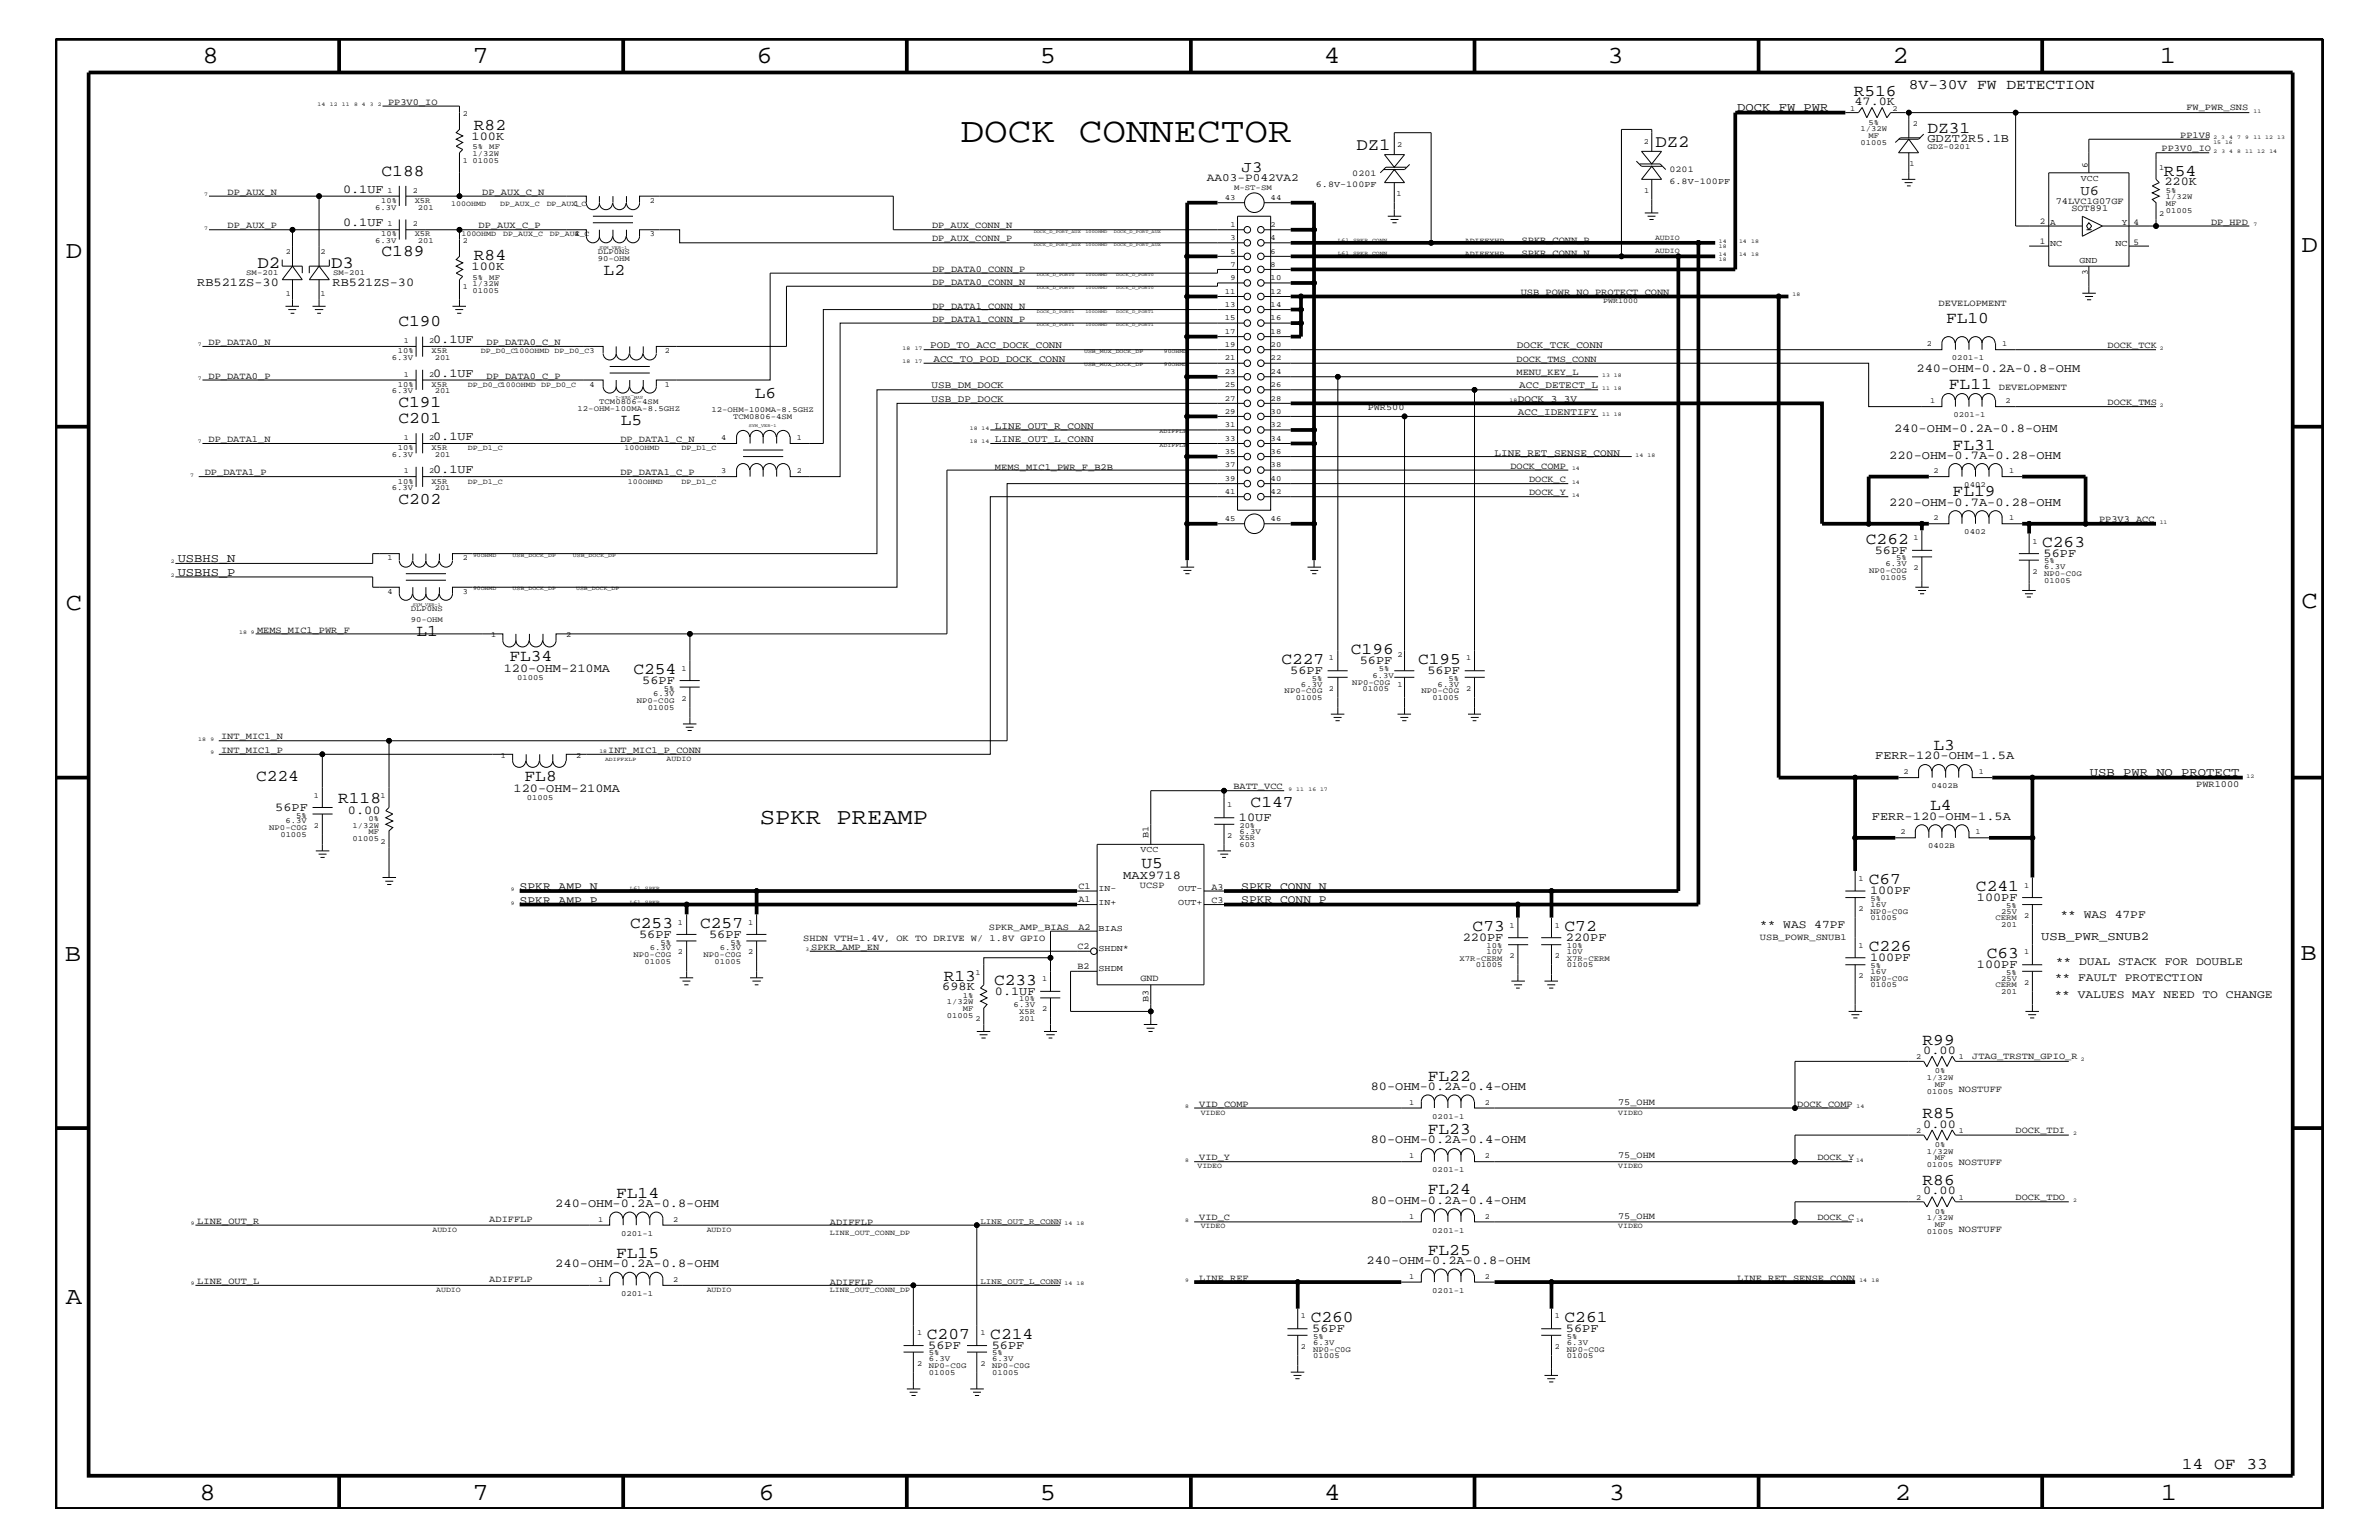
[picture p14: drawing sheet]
<svg xmlns="http://www.w3.org/2000/svg" width="432mm" height="279mm" viewBox="0 0 432 279" stroke-linecap="round" stroke-linejoin="round" font-family="sans-serif">
<defs><g id="words">
<text font-size="6.4" x="174.3" y="25.9">DOCK CONNECTOR</text>
<g font-size="4.5">
<text x="36.7" y="11.5">8</text>
<text x="85.8" y="11.5">7</text>
<text x="137.3" y="11.5">6</text>
<text x="188.7" y="11.5">5</text>
<text x="240.3" y="11.5">4</text>
<text x="291.8" y="11.5">3</text>
<text x="343.5" y="11.5">2</text>
<text x="392" y="11.5">1</text>
<text x="11.9" y="46.8">D</text>
<text x="417.7" y="45.7">D</text>
<text x="11.9" y="110.6">C</text>
<text x="417.7" y="110.3">C</text>
<text x="11.8" y="174.3">B</text>
<text x="417.6" y="174.2">B</text>
<text x="11.9" y="236.7">A</text>
<text x="36.2" y="272.1">8</text>
<text x="85.8" y="272.1">7</text>
<text x="137.7" y="272.1">6</text>
<text x="188.7" y="272.1">5</text>
<text x="240.4" y="272.1">4</text>
<text x="292" y="272.1">3</text>
<text x="343.9" y="272.1">2</text>
<text x="392.2" y="272.1">1</text>
</g>
<text font-size="4.1" x="137.9" y="149.5">SPKR PREAMP</text>
<g font-size="3.1">
<text x="246.2" y="27.2">DZ1</text>
<text x="300.5" y="26.6">DZ2</text>
<text x="46.7" y="48.7">D2</text>
<text x="60.1" y="48.7">D3</text>
</g>
<g font-size="3">
<text x="336.5" y="17.4">R516</text>
<text x="86" y="23.6">R82</text>
<text x="349.8" y="24.1">DZ31</text>
<text x="69.3" y="31.9">C188</text>
<text x="392.8" y="31.9">R54</text>
<text x="69.3" y="46.5">C189</text>
<text x="86" y="47.2">R84</text>
<text x="109.6" y="49.9">L2</text>
<text x="72.3" y="59.2">C190</text>
<text x="353.2" y="58.5">FL10</text>
<text x="353.7" y="70.6">FL11</text>
<text x="72.3" y="73.8">C191</text>
<text x="72.3" y="76.8">C201</text>
<text x="112.7" y="77.2">L5</text>
<text x="137" y="72.2">L6</text>
<text x="354.4" y="81.6">FL31</text>
<text x="72.3" y="91.4">C202</text>
<text x="354.4" y="90">FL19</text>
<text x="338.7" y="98.7">C262</text>
<text x="370.7" y="99.3">C263</text>
<text x="75.6" y="115.3">L1</text>
<text x="245.2" y="118.6">C196</text>
<text x="92.5" y="120">FL34</text>
<text x="115" y="122.3">C254</text>
<text x="232.6" y="120.4">C227</text>
<text x="257.4" y="120.4">C195</text>
<text x="350.9" y="136.1">L3</text>
<text x="46.5" y="141.7">C224</text>
<text x="95.2" y="141.8">FL8</text>
<text x="61.4" y="145.7">R118</text>
<text x="227" y="146.5">C147</text>
<text x="350.4" y="147">L4</text>
<text x="207.2" y="157.4">U5</text>
<text x="339.2" y="160.5">C67</text>
<text x="358.6" y="161.7">C241</text>
<text x="114.4" y="168.3">C253</text>
<text x="127.1" y="168.3">C257</text>
<text x="267.3" y="168.9">C73</text>
<text x="284" y="168.9">C72</text>
<text x="339.2" y="172.6">C226</text>
<text x="360.6" y="173.8">C63</text>
<text x="171.3" y="177.9">R13</text>
<text x="180.4" y="178.7">C233</text>
<text x="349" y="189.5">R99</text>
<text x="259.2" y="196.1">FL22</text>
<text x="349" y="202.9">R85</text>
<text x="259.2" y="205.8">FL23</text>
<text x="349" y="215">R86</text>
<text x="111.8" y="217.3">FL14</text>
<text x="259.2" y="216.7">FL24</text>
<text x="259.2" y="227.6">FL25</text>
<text x="111.8" y="228.2">FL15</text>
<text x="237.9" y="239.9">C260</text>
<text x="284" y="239.9">C261</text>
<text x="168.2" y="242.9">C207</text>
<text x="179.7" y="242.9">C214</text>
<text x="396" y="266.5">14 OF 33</text>
</g>
<text font-size="2.9" x="225.3" y="31.2">J3</text>
<text font-size="2.6" x="346.5" y="16.2">8V-30V FW DETECTION</text>
<text font-size="2.5" x="377.6" y="35.3">U6</text>
<g font-size="2.2">
<text x="315.3" y="20.2">DOCK_FW_PWR</text>
<text x="336.6" y="19.1">47.0K</text>
<text x="85.6" y="25.4">100K</text>
<text x="349.8" y="25.8">GDZT2R5.1B</text>
<text x="62.3" y="35">0.1UF</text>
<text x="392.9" y="33.6">220K</text>
<text x="62.3" y="41">0.1UF</text>
<text x="35.8" y="51.8">RB521ZS-30</text>
<text x="60.4" y="51.8">RB521ZS-30</text>
<text x="85.6" y="49.1">100K</text>
<text x="78.6" y="62.3">0.1UF</text>
<text x="78.6" y="68.4">0.1UF</text>
<text x="347.9" y="67.5">240-OHM-0.2A-0.8-OHM</text>
<text x="78.6" y="79.9">0.1UF</text>
<text x="342.9" y="83.3">220-OHM-0.7A-0.28-OHM</text>
<text x="343.8" y="78.3">240-OHM-0.2A-0.8-OHM</text>
<text x="78.6" y="85.9">0.1UF</text>
<text x="342.9" y="91.7">220-OHM-0.7A-0.28-OHM</text>
<text x="340.3" y="100.4">56PF</text>
<text x="370.9" y="101">56PF</text>
<text x="32.3" y="104.4">USBHS_P</text>
<text x="32.3" y="102.1">USBHS_N</text>
<text x="91.4" y="121.9">120-OHM-210MA</text>
<text x="116.6" y="124.1">56PF</text>
<text x="234.2" y="122.3">56PF</text>
<text x="246.8" y="120.4">56PF</text>
<text x="259.1" y="122.3">56PF</text>
<text x="340.4" y="137.8">FERR-120-OHM-1.5A</text>
<text x="93.2" y="143.7">120-OHM-210MA</text>
<text x="379.3" y="140.8">USB_PWR_NO_PROTECT</text>
<text x="50" y="147.1">56PF</text>
<text x="63.2" y="147.6">0.00</text>
<text x="224.9" y="149">10UF</text>
<text x="339.8" y="148.7">FERR-120-OHM-1.5A</text>
<text x="203.9" y="159.5">MAX9718</text>
<text x="339.4" y="162.2">100PF</text>
<text x="358.8" y="163.5">100PF</text>
<text x="116" y="170.1">56PF</text>
<text x="128.7" y="170.1">56PF</text>
<text x="265.5" y="170.7">220PF</text>
<text x="284.2" y="170.7">220PF</text>
<text x="370.5" y="170.5">USB_PWR_SNUB2</text>
<text x="171" y="179.7">698K</text>
<text x="339.4" y="174.4">100PF</text>
<text x="358.8" y="175.6">100PF</text>
<text x="180.6" y="180.5">0.1UF</text>
<text x="349.1" y="191.2">0.00</text>
<text x="248.8" y="197.8">80-OHM-0.2A-0.4-OHM</text>
<text x="248.8" y="207.5">80-OHM-0.2A-0.4-OHM</text>
<text x="349.1" y="204.6">0.00</text>
<text x="100.8" y="219">240-OHM-0.2A-0.8-OHM</text>
<text x="248.8" y="218.4">80-OHM-0.2A-0.4-OHM</text>
<text x="349.1" y="216.7">0.00</text>
<text x="100.8" y="229.9">240-OHM-0.2A-0.8-OHM</text>
<text x="248" y="229.3">240-OHM-0.2A-0.8-OHM</text>
<text x="168.5" y="244.7">56PF</text>
<text x="180" y="244.7">56PF</text>
<text x="238.2" y="241.7">56PF</text>
<text x="284.2" y="241.7">56PF</text>
</g>
<g font-size="2.1">
<text x="94.3" y="161.5">SPKR_AMP_N</text>
<text x="225.3" y="161.4">SPKR_CONN_N</text>
<text x="94.3" y="163.9">SPKR_AMP_P</text>
<text x="225.3" y="163.8">SPKR_CONN_P</text>
<text x="374" y="166.5">** WAS 47PF</text>
<text x="319.4" y="168.3">** WAS 47PF</text>
<text x="373" y="178">** FAULT PROTECTION</text>
<text x="373.1" y="175">** DUAL STACK FOR DOUBLE</text>
<text x="372.9" y="181">** VALUES MAY NEED TO CHANGE</text>
</g>
<text font-size="2" x="219.1" y="32.9">AA03-P042VA2</text>
<g font-size="1.8">
<text x="168.8" y="63.2">POD_TO_ACC_DOCK_CONN</text>
<text x="169.4" y="65.6">ACC_TO_POD_DOCK_CONN</text>
<text x="275.3" y="63.2">DOCK_TCK_CONN</text>
<text x="169.1" y="70.5">USB_DM_DOCK</text>
<text x="275.8" y="70.5">ACC_DETECT_L</text>
<text x="169.1" y="72.9">USB_DP_DOCK</text>
<text x="180.6" y="77.8">LINE_OUT_R_CONN</text>
<text x="275.5" y="72.9">DOCK_3_3V</text>
<text x="275.5" y="75.4">ACC_IDENTIFY</text>
<text x="180.6" y="80.2">LINE_OUT_L_CONN</text>
<text x="271.3" y="82.7">LINE_RET_SENSE_CONN</text>
</g>
<g font-size="1.7">
<text x="70.4" y="19">PP3V0_IO</text>
<text x="396.8" y="20">FW_PWR_SNS</text>
<text x="392.3" y="27.5">PP3V0_IO</text>
<text x="395.7" y="25">PP1V8</text>
<text x="41.3" y="35.3">DP_AUX_N</text>
<text x="87.5" y="35.3">DP_AUX_C_N</text>
<text x="41.3" y="41.4">DP_AUX_P</text>
<text x="86.9" y="41.4">DP_AUX_C_P</text>
<text x="169.2" y="41.4">DP_AUX_CONN_N</text>
<text x="373.1" y="36.9">74LVC1G07GF</text>
<text x="376" y="38.3">SOT891</text>
<text x="401.3" y="40.8">DP_HPD</text>
<text x="169.2" y="43.8">DP_AUX_CONN_P</text>
<text x="276.2" y="46.4">SPKR_CONN_N</text>
<text x="276.2" y="44.1">SPKR_CONN_P</text>
<text x="169.2" y="49.3">DP_DATA0_CONN_P</text>
<text x="169.2" y="51.7">DP_DATA0_CONN_N</text>
<text x="276" y="53.5">USB_POWR_NO_PROTECT_CONN</text>
<text x="169.2" y="58.4">DP_DATA1_CONN_P</text>
<text x="169.2" y="56">DP_DATA1_CONN_N</text>
<text x="351.9" y="55.6">DEVELOPMENT</text>
<text x="37.8" y="62.6">DP_DATA0_N</text>
<text x="88.3" y="62.6">DP_DATA0_C_N</text>
<text x="275.3" y="65.6">DOCK_TMS_CONN</text>
<text x="382.5" y="63.2">DOCK_TCK</text>
<text x="37.8" y="68.7">DP_DATA0_P</text>
<text x="88.3" y="68.7">DP_DATA0_C_P</text>
<text x="275.3" y="68.1">MENU_KEY_L</text>
<text x="362.8" y="70.7">DEVELOPMENT</text>
<text x="248.2" y="74.4">PWR500</text>
<text x="382.5" y="73.5">DOCK_TMS</text>
<text x="37.8" y="80.2">DP_DATA1_N</text>
<text x="112.6" y="80.2">DP_DATA1_C_N</text>
<text x="37.2" y="86.2">DP_DATA1_P</text>
<text x="112.6" y="86.2">DP_DATA1_C_P</text>
<text x="180.6" y="85.2">MEMS_MIC1_PWR_F_B2B</text>
<text x="274.2" y="85">DOCK_COMP</text>
<text x="277.5" y="87.5">DOCK_C</text>
<text x="277.5" y="89.9">DOCK_Y</text>
<text x="381" y="94.8">PP3V3_ACC</text>
<text x="46.7" y="114.9">MEMS_MIC1_PWR_F</text>
<text x="40.1" y="134.1">INT_MIC1_N</text>
<text x="40.1" y="136.6">INT_MIC1_P</text>
<text x="110.4" y="136.6">INT_MIC1_P_CONN</text>
<text x="223.9" y="143.2">BATT_VCC</text>
<text x="398.6" y="142.9">PWR1000</text>
<text x="208.4" y="152" transform="rotate(-90 208.4 152)">B1</text>
<text x="195.7" y="161.3">C1</text>
<text x="206.9" y="161.1">UCSP</text>
<text x="219.9" y="161.4">A3</text>
<text x="195.7" y="163.7">A1</text>
<text x="219.9" y="163.9">C3</text>
<text x="145.8" y="170.7">SHDN VTH=1.4V, OK TO DRIVE W/ 1.8V GPIO</text>
<text x="147.2" y="172.3">SPKR_AMP_EN</text>
<text x="179.5" y="168.7">SPKR_AMP_BIAS</text>
<text x="195.6" y="172.2">C2</text>
<text x="195.7" y="168.7">A2</text>
<text x="319.4" y="170.5">USB_POWR_SNUB1</text>
<text x="195.6" y="175.9">B2</text>
<text x="207" y="178">GND</text>
<text x="208.4" y="181.7" transform="rotate(-90 208.4 181.7)">B3</text>
<text x="358" y="192.2">JTAG_TRSTN_GPIO_R</text>
<text x="217.7" y="200.9">VID_COMP</text>
<text x="293.7" y="200.4">75_OHM</text>
<text x="326.2" y="200.9">DOCK_COMP</text>
<text x="355.5" y="198.1">NOSTUFF</text>
<text x="365.8" y="205.6">DOCK_TDI</text>
<text x="217.7" y="210.5">VID_Y</text>
<text x="293.7" y="210.2">75_OHM</text>
<text x="329.9" y="210.5">DOCK_Y</text>
<text x="355.5" y="211.4">NOSTUFF</text>
<text x="88.8" y="221.7">ADIFFLP</text>
<text x="217.7" y="221.4">VID_C</text>
<text x="293.7" y="221.1">75_OHM</text>
<text x="329.9" y="221.4">DOCK_C</text>
<text x="365.8" y="217.7">DOCK_TDO</text>
<text x="35.8" y="222">LINE_OUT_R</text>
<text x="150.6" y="222.3">ADIFFLP</text>
<text x="355.5" y="223.5">NOSTUFF</text>
<text x="35.8" y="232.9">LINE_OUT_L</text>
<text x="88.8" y="232.6">ADIFFLP</text>
<text x="150.6" y="233.2">ADIFFLP</text>
<text x="217.7" y="232.4">LINE_REF</text>
<text x="315.3" y="232.4">LINE_RET_SENSE_CONN</text>
</g>
<g font-size="1.6">
<text x="238.8" y="33.9">6.8V-100PF</text>
<text x="245.4" y="31.9">0201</text>
<text x="303" y="33.3">6.8V-100PF</text>
<text x="303" y="31.2">0201</text>
<text x="377.7" y="32.9">VCC</text>
<text x="379" y="30.5" transform="rotate(-90 379 30.5)">6</text>
<text x="370.2" y="40.7">2</text>
<text x="372.1" y="40.8">A</text>
<text x="385.1" y="40.8">Y</text>
<text x="387.3" y="40.8">4</text>
<text x="370.2" y="44.3">1</text>
<text x="372.1" y="44.6">NC</text>
<text x="377.4" y="47.7">GND</text>
<text x="384" y="44.6">NC</text>
<text x="387.3" y="44.4">5</text>
<text x="379" y="49.8" transform="rotate(-90 379 49.8)">3</text>
<text x="207" y="154.6">VCC</text>
<text x="199.4" y="161.7">IN-</text>
<text x="213.9" y="161.7">OUT-</text>
<text x="199.4" y="164.1">IN+</text>
<text x="213.9" y="164.1">OUT+</text>
<text x="199.4" y="172.6">SHDN*</text>
<text x="199.4" y="168.9">BIAS</text>
<text x="199.4" y="176.2">SHDM</text>
</g>
<g font-size="1.4">
<text x="84" y="21">2</text>
<text x="335.8" y="20.1">1</text>
<text x="337.7" y="23.8">1/32W</text>
<text x="339.1" y="22.6">5%</text>
<text x="343.5" y="20.1">2</text>
<text x="347.2" y="22.9">2</text>
<text x="84" y="29.5">1</text>
<text x="85.8" y="27.1">5%</text>
<text x="85.8" y="28.3">1/32W</text>
<text x="85.8" y="29.5">01005</text>
<text x="88.8" y="27.1">MF</text>
<text x="253.6" y="26.7">2</text>
<text x="298.4" y="26.1">2</text>
<text x="337.7" y="26.3">01005</text>
<text x="339.1" y="25">MF</text>
<text x="349.8" y="27.1">GDZ-0201</text>
<text x="70.4" y="35">1</text>
<text x="74.9" y="35">2</text>
<text x="224" y="34.4">M-ST-SM</text>
<text x="253.5" y="35.6">1</text>
<text x="298.4" y="35">1</text>
<text x="346.6" y="30.2">1</text>
<text x="391.9" y="30.8">1</text>
<text x="393.1" y="35">5%</text>
<text x="68.1" y="38">6.3V</text>
<text x="69.2" y="36.8">10%</text>
<text x="70.4" y="41">1</text>
<text x="74.9" y="41">2</text>
<text x="75.3" y="36.8">X5R</text>
<text x="75.9" y="38">201</text>
<text x="81.9" y="37.4">100OHMD</text>
<text x="90.8" y="37.4">DP_AUX_C</text>
<text x="99.2" y="37.4">DP_AUX_C</text>
<text x="104.2" y="37.4">1</text>
<text x="117.9" y="36.8">2</text>
<text x="222.3" y="36.4">43</text>
<text x="223.4" y="41.2">1</text>
<text x="230.6" y="41.2">2</text>
<text x="230.6" y="36.4">44</text>
<text x="391.9" y="39.2">2</text>
<text x="393.1" y="37.4">MF</text>
<text x="393.1" y="36.2">1/32W</text>
<text x="393.1" y="38.6">01005</text>
<text x="51.9" y="46.2">2</text>
<text x="58.2" y="46.2">2</text>
<text x="68.1" y="44.1">6.3V</text>
<text x="69.2" y="42.9">10%</text>
<text x="75.3" y="42.9">X5R</text>
<text x="75.9" y="44.1">201</text>
<text x="83.7" y="42.9">100OHMD</text>
<text x="84" y="44.1">2</text>
<text x="91.4" y="42.9">DP_AUX_C</text>
<text x="99.8" y="42.9">DP_AUX_C</text>
<text x="104.2" y="42.9">4</text>
<text x="108.5" y="46">DLP0NS</text>
<text x="108.5" y="47.4">90-OHM</text>
<text x="117.9" y="42.9">3</text>
<text x="223.4" y="43.5">3</text>
<text x="223.4" y="46">5</text>
<text x="230.6" y="43.5">4</text>
<text x="230.6" y="46">6</text>
<text x="265.9" y="46.5">ADIFFXHP</text>
<text x="265.9" y="44.1">ADIFFXHP</text>
<text x="300.4" y="45.9">AUDIO</text>
<text x="300.4" y="43.5">AUDIO</text>
<text x="44.7" y="50">SM-201</text>
<text x="51.9" y="53.8">1</text>
<text x="58.2" y="53.8">1</text>
<text x="60.5" y="50">SM-201</text>
<text x="84" y="52.5">1</text>
<text x="85.8" y="50.7">5%</text>
<text x="85.8" y="51.9">1/32W</text>
<text x="85.8" y="53.2">01005</text>
<text x="88.8" y="50.7">MF</text>
<text x="222.3" y="53.3">11</text>
<text x="223.4" y="48.5">7</text>
<text x="223.4" y="50.8">9</text>
<text x="230.6" y="50.8">10</text>
<text x="230.6" y="53.3">12</text>
<text x="230.6" y="48.5">8</text>
<text x="222.3" y="55.7">13</text>
<text x="222.3" y="58.1">15</text>
<text x="230.6" y="55.7">14</text>
<text x="230.6" y="58.1">16</text>
<text x="291" y="55">PWR1000</text>
<text x="71.1" y="65.3">6.3V</text>
<text x="72.2" y="64">10%</text>
<text x="73.3" y="62.3">1</text>
<text x="77.9" y="62.3">2</text>
<text x="78.3" y="64">X5R</text>
<text x="78.9" y="65.3">201</text>
<text x="87.3" y="64">DP_D0_C100OHMD DP_D0_C3</text>
<text x="120.7" y="64">2</text>
<text x="222.3" y="60.6">17</text>
<text x="222.3" y="63">19</text>
<text x="222.3" y="65.4">21</text>
<text x="230.6" y="60.6">18</text>
<text x="230.6" y="63">20</text>
<text x="230.6" y="65.4">22</text>
<text x="349.8" y="62.9">2</text>
<text x="354.3" y="65.4">0201-1</text>
<text x="363.4" y="62.9">1</text>
<text x="71.1" y="71.3">6.3V</text>
<text x="72.2" y="70.1">10%</text>
<text x="73.3" y="68.4">1</text>
<text x="77.9" y="68.4">2</text>
<text x="78.3" y="70.1">X5R</text>
<text x="78.9" y="71.3">201</text>
<text x="84.9" y="70.1">DP_D0_C100OHMD DP_D0_C</text>
<text x="107" y="70.1">4</text>
<text x="120.7" y="70.1">1</text>
<text x="222.3" y="67.8">23</text>
<text x="222.3" y="70.2">25</text>
<text x="230.6" y="67.8">24</text>
<text x="230.6" y="70.2">26</text>
<text x="104.8" y="74.6">12-OHM-100MA-8.5GHZ</text>
<text x="108.8" y="73.3">TCM0806-4SM</text>
<text x="129.1" y="74.7">12-OHM-100MA-8.5GHZ</text>
<text x="133.1" y="76.1">TCM0806-4SM</text>
<text x="222.3" y="72.7">27</text>
<text x="222.3" y="75.1">29</text>
<text x="222.3" y="77.5">31</text>
<text x="230.6" y="72.7">28</text>
<text x="230.6" y="75.1">30</text>
<text x="230.6" y="77.5">32</text>
<text x="350.4" y="73.2">1</text>
<text x="354.5" y="75.7">0201-1</text>
<text x="364" y="73.2">2</text>
<text x="71.1" y="82.8">6.3V</text>
<text x="72.2" y="81.6">10%</text>
<text x="73.3" y="79.9">1</text>
<text x="77.9" y="79.9">2</text>
<text x="78.3" y="81.6">X5R</text>
<text x="78.9" y="82.8">201</text>
<text x="84.9" y="81.6">DP_D1_C</text>
<text x="113.4" y="81.6">100OHMD</text>
<text x="123.7" y="81.6">DP_D1_C</text>
<text x="130.9" y="79.9">4</text>
<text x="144.6" y="79.9">1</text>
<text x="222.3" y="80">33</text>
<text x="222.3" y="82.4">35</text>
<text x="230.6" y="80">34</text>
<text x="230.6" y="82.4">36</text>
<text x="71.1" y="88.9">6.3V</text>
<text x="72.2" y="87.7">10%</text>
<text x="73.3" y="85.9">1</text>
<text x="77.9" y="85.9">2</text>
<text x="78.3" y="87.7">X5R</text>
<text x="78.9" y="88.9">201</text>
<text x="84.9" y="87.7">DP_D1_C</text>
<text x="114" y="87.7">100OHMD</text>
<text x="123.7" y="87.7">DP_D1_C</text>
<text x="130.9" y="85.9">3</text>
<text x="144.6" y="85.9">2</text>
<text x="222.3" y="84.8">37</text>
<text x="222.3" y="87.2">39</text>
<text x="222.3" y="89.7">41</text>
<text x="230.6" y="84.8">38</text>
<text x="230.6" y="87.2">40</text>
<text x="230.6" y="89.7">42</text>
<text x="350.9" y="85.9">2</text>
<text x="356.5" y="88.4">0402</text>
<text x="364.7" y="85.9">1</text>
<text x="222.3" y="94.5">45</text>
<text x="230.6" y="94.5">46</text>
<text x="350.9" y="94.3">2</text>
<text x="364.7" y="94.3">1</text>
<text x="70.4" y="101.6">1</text>
<text x="84" y="101.6">2</text>
<text x="344.2" y="101.6">5%</text>
<text x="347.3" y="98">1</text>
<text x="356.5" y="96.9">0402</text>
<text x="368.9" y="98.7">1</text>
<text x="70.4" y="107.7">4</text>
<text x="84" y="107.7">3</text>
<text x="339.3" y="104">NP0-C0G</text>
<text x="341.3" y="105.2">01005</text>
<text x="342.2" y="102.7">6.3V</text>
<text x="347.3" y="103.5">2</text>
<text x="368.9" y="104.1">2</text>
<text x="371" y="102.2">5%</text>
<text x="371" y="103.3">6.3V</text>
<text x="371" y="105.8">01005</text>
<text x="371" y="104.6">NP0-C0G</text>
<text x="74.5" y="110.9">DLP0NS</text>
<text x="74.5" y="112.8">90-OHM</text>
<text x="89.2" y="115.6">1</text>
<text x="102.8" y="115.6">2</text>
<text x="241.2" y="119.8">1</text>
<text x="253.7" y="119.2">2</text>
<text x="266.1" y="119.8">1</text>
<text x="93.9" y="123.4">01005</text>
<text x="120.5" y="125.3">5%</text>
<text x="123.7" y="121.7">1</text>
<text x="233.2" y="125.8">NP0-C0G</text>
<text x="236.1" y="124.6">6.3V</text>
<text x="238.1" y="123.5">5%</text>
<text x="241.2" y="125.3">2</text>
<text x="245.4" y="124.2">NP0-C0G</text>
<text x="247.3" y="125.4">01005</text>
<text x="249.1" y="123">6.3V</text>
<text x="250.3" y="121.7">5%</text>
<text x="253.7" y="124.7">1</text>
<text x="258" y="125.8">NP0-C0G</text>
<text x="260.9" y="124.6">6.3V</text>
<text x="262.9" y="123.5">5%</text>
<text x="266.1" y="125.3">2</text>
<text x="115.6" y="127.6">NP0-C0G</text>
<text x="117.6" y="128.8">01005</text>
<text x="118.5" y="126.4">6.3V</text>
<text x="123.7" y="127.1">2</text>
<text x="235.2" y="127">01005</text>
<text x="260" y="127">01005</text>
<text x="90.9" y="137.4">1</text>
<text x="104.6" y="137.4">2</text>
<text x="121" y="138">AUDIO</text>
<text x="345.5" y="140.4">2</text>
<text x="350.6" y="143">0402B</text>
<text x="359.2" y="140.4">1</text>
<text x="51.8" y="149.4">6.3V</text>
<text x="53.8" y="148.4">5%</text>
<text x="57" y="144.7">1</text>
<text x="66.9" y="149">0%</text>
<text x="69.1" y="144.7">1</text>
<text x="95.6" y="145.1">01005</text>
<text x="222.8" y="146.5">1</text>
<text x="48.9" y="150.7">NP0-C0G</text>
<text x="50.9" y="151.8">01005</text>
<text x="57" y="150.1">2</text>
<text x="64" y="150.1">1/32W</text>
<text x="64" y="152.6">01005</text>
<text x="66.9" y="151.3">MF</text>
<text x="69.1" y="153.2">2</text>
<text x="222.8" y="152">2</text>
<text x="225" y="151.2">6.3V</text>
<text x="225" y="150.1">20%</text>
<text x="225" y="152.4">X5R</text>
<text x="225" y="153.7">603</text>
<text x="344.9" y="151.3">2</text>
<text x="350" y="153.9">0402B</text>
<text x="358.6" y="151.3">1</text>
<text x="337.3" y="159.9">1</text>
<text x="367.4" y="161.1">1</text>
<text x="123" y="167.8">1</text>
<text x="135.8" y="167.8">1</text>
<text x="337.3" y="165.3">2</text>
<text x="339.5" y="165.8">NP0-C0G</text>
<text x="339.5" y="164.5">16V</text>
<text x="339.5" y="163.5">5%</text>
<text x="339.5" y="167">01005</text>
<text x="362.2" y="167">CERM</text>
<text x="363.2" y="165.8">25V</text>
<text x="364.2" y="164.7">5%</text>
<text x="367.4" y="166.5">2</text>
<text x="115" y="173.7">NP0-C0G</text>
<text x="117.9" y="172.4">6.3V</text>
<text x="119.9" y="171.4">5%</text>
<text x="123" y="173.2">2</text>
<text x="127.7" y="173.7">NP0-C0G</text>
<text x="130.6" y="172.4">6.3V</text>
<text x="132.6" y="171.4">5%</text>
<text x="135.8" y="173.2">2</text>
<text x="269.8" y="173.1">10V</text>
<text x="269.8" y="172">10%</text>
<text x="274" y="168.3">1</text>
<text x="274" y="173.8">2</text>
<text x="282.2" y="168.3">1</text>
<text x="282.2" y="173.8">2</text>
<text x="284.4" y="172">10%</text>
<text x="284.4" y="173.1">10V</text>
<text x="337.3" y="172">1</text>
<text x="363.2" y="168.2">201</text>
<text x="367.4" y="173.2">1</text>
<text x="117" y="174.9">01005</text>
<text x="129.7" y="174.9">01005</text>
<text x="177" y="176.8">1</text>
<text x="189.1" y="178">1</text>
<text x="264.9" y="174.3">X7R-CERM</text>
<text x="267.9" y="175.5">01005</text>
<text x="284.4" y="175.5">01005</text>
<text x="284.4" y="174.3">X7R-CERM</text>
<text x="337.3" y="177.4">2</text>
<text x="339.5" y="177.9">NP0-C0G</text>
<text x="339.5" y="176.7">16V</text>
<text x="339.5" y="175.6">5%</text>
<text x="339.5" y="179.1">01005</text>
<text x="362.2" y="179.1">CERM</text>
<text x="363.2" y="177.9">25V</text>
<text x="364.2" y="176.8">5%</text>
<text x="367.4" y="178.7">2</text>
<text x="171.9" y="182.2">1/32W</text>
<text x="171.9" y="184.7">01005</text>
<text x="174.8" y="183.5">MF</text>
<text x="174.8" y="181">1%</text>
<text x="177" y="185.3">2</text>
<text x="184" y="182.7">6.3V</text>
<text x="185" y="185.2">201</text>
<text x="185" y="181.6">10%</text>
<text x="185" y="184">X5R</text>
<text x="189.1" y="183.5">2</text>
<text x="363.2" y="180.4">201</text>
<text x="347.8" y="192.2">2</text>
<text x="349.7" y="195.9">1/32W</text>
<text x="351.2" y="194.8">0%</text>
<text x="351.2" y="197.2">MF</text>
<text x="355.5" y="192.2">1</text>
<text x="217.9" y="202.3">VIDEO</text>
<text x="255.8" y="200.4">1</text>
<text x="260" y="203">0201-1</text>
<text x="269.5" y="200.4">2</text>
<text x="293.7" y="202.3">VIDEO</text>
<text x="349.7" y="198.4">01005</text>
<text x="347.8" y="205.5">2</text>
<text x="349.7" y="209.3">1/32W</text>
<text x="351.2" y="208.1">0%</text>
<text x="355.5" y="205.5">1</text>
<text x="217.3" y="211.9">VIDEO</text>
<text x="255.8" y="210.2">1</text>
<text x="260" y="212.7">0201-1</text>
<text x="269.5" y="210.2">2</text>
<text x="293.7" y="211.9">VIDEO</text>
<text x="349.7" y="211.7">01005</text>
<text x="351.2" y="210.5">MF</text>
<text x="108.5" y="221.7">1</text>
<text x="122.2" y="221.7">2</text>
<text x="255.8" y="221.1">1</text>
<text x="269.5" y="221.1">2</text>
<text x="347.8" y="217.7">2</text>
<text x="349.7" y="221.4">1/32W</text>
<text x="351.2" y="220.2">0%</text>
<text x="355.5" y="217.7">1</text>
<text x="78.5" y="223.5">AUDIO</text>
<text x="112.7" y="224.2">0201-1</text>
<text x="128.3" y="223.5">AUDIO</text>
<text x="150.6" y="224.1">LINE_OUT_CONN_DP</text>
<text x="178" y="222">LINE_OUT_R_CONN</text>
<text x="217.9" y="222.9">VIDEO</text>
<text x="260" y="223.6">0201-1</text>
<text x="293.7" y="222.9">VIDEO</text>
<text x="349.7" y="223.9">01005</text>
<text x="351.2" y="222.6">MF</text>
<text x="108.5" y="232.6">1</text>
<text x="122.2" y="232.6">2</text>
<text x="178" y="232.9">LINE_OUT_L_CONN</text>
<text x="255.8" y="232">1</text>
<text x="269.5" y="232">2</text>
<text x="79.2" y="234.4">AUDIO</text>
<text x="112.7" y="235.1">0201-1</text>
<text x="128.3" y="234.4">AUDIO</text>
<text x="150.6" y="234.4">LINE_OUT_CONN_DP</text>
<text x="236.1" y="239.2">1</text>
<text x="260" y="234.6">0201-1</text>
<text x="282.2" y="239.2">1</text>
<text x="166.5" y="242.3">1</text>
<text x="168.6" y="245.9">5%</text>
<text x="178" y="242.3">1</text>
<text x="180.1" y="245.9">5%</text>
<text x="236.1" y="244.7">2</text>
<text x="238.3" y="242.9">5%</text>
<text x="238.3" y="245.2">NP0-C0G</text>
<text x="238.3" y="244">6.3V</text>
<text x="282.2" y="244.7">2</text>
<text x="284.4" y="245.2">NP0-C0G</text>
<text x="284.4" y="244">6.3V</text>
<text x="284.4" y="242.9">5%</text>
<text x="166.5" y="247.8">2</text>
<text x="168.6" y="248.2">NP0-C0G</text>
<text x="168.6" y="247">6.3V</text>
<text x="168.6" y="249.5">01005</text>
<text x="178" y="247.8">2</text>
<text x="180.1" y="248.2">NP0-C0G</text>
<text x="180.1" y="247">6.3V</text>
<text x="180.1" y="249.5">01005</text>
<text x="238.3" y="246.4">01005</text>
<text x="284.4" y="246.4">01005</text>
</g>
<g font-size="1">
<text x="57.7" y="19.2">14</text>
<text x="59.9" y="19.2">12</text>
<text x="62.1" y="19.2">11</text>
<text x="64.3" y="19.2">8</text>
<text x="65.7" y="19.2">4</text>
<text x="67.1" y="19.2">3</text>
<text x="68.6" y="19.2">2</text>
<text x="409" y="20.4">11</text>
<text x="401.7" y="25.3">2</text>
<text x="401.7" y="26.2">15 16</text>
<text x="401.7" y="27.7">2</text>
<text x="403.2" y="25.3">3</text>
<text x="403.2" y="27.7">3</text>
<text x="404.6" y="25.3">4</text>
<text x="404.6" y="27.7">4</text>
<text x="406.1" y="25.3">7</text>
<text x="406.1" y="27.7">8</text>
<text x="407.5" y="27.7">11</text>
<text x="407.5" y="25.3">9</text>
<text x="409" y="25.3">11 12</text>
<text x="409.7" y="27.7">12</text>
<text x="411.9" y="27.7">14</text>
<text x="413.3" y="25.3">13</text>
<text x="37.1" y="35.6">7</text>
<text x="37.1" y="41.7">7</text>
<text x="409" y="41">7</text>
<text x="242.8" y="46.3">L61_SPKR_CONN</text>
<text x="242.8" y="43.9">L61_SPKR_CONN</text>
<text x="312" y="44.1">14</text>
<text x="312" y="45">18</text>
<text x="312" y="46.5">14</text>
<text x="312" y="47.4">18</text>
<text x="315.6" y="44.1">14</text>
<text x="315.6" y="46.5">14</text>
<text x="317.8" y="44.1">18</text>
<text x="317.8" y="46.5">18</text>
<text x="325.4" y="53.8">18</text>
<text x="35.9" y="62.9">7</text>
<text x="163.8" y="63.4">18</text>
<text x="163.8" y="65.9">18</text>
<text x="166" y="63.4">17</text>
<text x="166" y="65.9">17</text>
<text x="196.8" y="64">USB_MUX_DOCK_DP</text>
<text x="211.2" y="64">90OHMD</text>
<text x="392" y="63.4">2</text>
<text x="35.9" y="68.9">7</text>
<text x="196.8" y="66.5">USB_MUX_DOCK_DP</text>
<text x="211.2" y="66.5">90OHMD</text>
<text x="290.8" y="68.4">13 18</text>
<text x="290.8" y="70.7">11 18</text>
<text x="274" y="72.9">18</text>
<text x="290.8" y="75.6">11 18</text>
<text x="392" y="73.8">2</text>
<text x="35.9" y="80.5">7</text>
<text x="176" y="80.5">18 14</text>
<text x="176" y="78">18 14</text>
<text x="210.5" y="81.1">ADIFFLP</text>
<text x="210.5" y="78.6">ADIFFLP</text>
<text x="296.8" y="82.8">14</text>
<text x="299" y="82.8">18</text>
<text x="34.5" y="86.5">7</text>
<text x="285.3" y="85.3">14</text>
<text x="285.3" y="87.7">14</text>
<text x="285.3" y="90.1">14</text>
<text x="392" y="95">11</text>
<text x="85.9" y="101">90OHMD</text>
<text x="93" y="101">USB_DOCK_DP</text>
<text x="104" y="101">USB_DOCK_DP</text>
<text x="31" y="104.7">2</text>
<text x="31" y="102.2">2</text>
<text x="85.9" y="107.1">90OHMD</text>
<text x="93" y="107.1">USB_DOCK_DP</text>
<text x="104.6" y="107.1">USB_DOCK_DP</text>
<text x="43.4" y="115">18 9</text>
<text x="36" y="134.4">18</text>
<text x="38.2" y="136.8">9</text>
<text x="38.2" y="134.4">9</text>
<text x="108.8" y="136.6">18</text>
<text x="109.8" y="138">ADIFFXLP</text>
<text x="233.8" y="143.5">9</text>
<text x="235.3" y="143.5">11</text>
<text x="237.5" y="143.5">16 17</text>
<text x="407.8" y="141.1">12</text>
<text x="92.7" y="161.7">9</text>
<text x="114.3" y="161.5">L61_SPKR</text>
<text x="92.7" y="164.1">9</text>
<text x="114.3" y="163.9">L61_SPKR</text>
<text x="146.2" y="172.6">3</text>
<text x="377.7" y="192.6">2</text>
<text x="215.1" y="201">8</text>
<text x="337" y="201">14</text>
<text x="376.3" y="205.9">2</text>
<text x="215.1" y="210.8">8</text>
<text x="336.9" y="210.8">14</text>
<text x="215.1" y="221.7">8</text>
<text x="336.9" y="221.7">14</text>
<text x="376.3" y="218">2</text>
<text x="34.6" y="222.3">9</text>
<text x="193.2" y="222.3">14</text>
<text x="195.4" y="222.3">18</text>
<text x="34.6" y="233.2">9</text>
<text x="193.2" y="233.2">14</text>
<text x="195.4" y="233.2">18</text>
<text x="215.1" y="232.6">9</text>
<text x="337.5" y="232.6">14</text>
<text x="339.7" y="232.6">18</text>
</g>
<g font-size=".8">
<text x="108.8" y="45.2">SYM_VER-1</text>
<text x="187.6" y="42.3">DOCK_D_PORT_AUX</text>
<text x="187.6" y="44.6">DOCK_D_PORT_AUX</text>
<text x="197" y="42.3">100OHMD</text>
<text x="197" y="44.6">100OHMD</text>
<text x="202.2" y="42.3">DOCK_D_PORT_AUX</text>
<text x="202.2" y="44.6">DOCK_D_PORT_AUX</text>
<text x="188.2" y="52.5">DOCK_D_PORT0</text>
<text x="188.2" y="50.2">DOCK_D_PORT0</text>
<text x="197" y="52.5">100OHMD</text>
<text x="197" y="50.2">100OHMD</text>
<text x="202.6" y="52.5">DOCK_D_PORT0</text>
<text x="202.6" y="50.2">DOCK_D_PORT0</text>
<text x="188.2" y="59.2">DOCK_D_PORT1</text>
<text x="188.2" y="56.8">DOCK_D_PORT1</text>
<text x="197" y="59.2">100OHMD</text>
<text x="197" y="56.8">100OHMD</text>
<text x="202.6" y="59.2">DOCK_D_PORT1</text>
<text x="202.6" y="56.8">DOCK_D_PORT1</text>
<text x="116.8" y="71.8" transform="rotate(-180 116.8 71.8)">SYM_VER-1</text>
<text x="135.9" y="77.5">SYM_VER-1</text>
<text x="74.9" y="110">SYM_VER-1</text>
</g>
</g></defs>
<g fill="none" stroke="#000" stroke-width=".18">
<path d="M69.4 19.2h14v4.3l-.6 .6 1.2 .6-1.2 .6 1.2 .6-1.2 .6 1.2 .6-.6 .6v7.9M37.9 35.6h20M72.5 35.6h-14.6v12.7l1.9 2.4h-3.7l1.8-2.4M72.5 33.7v3.7M72.5 39.8v3.7M73.7 35.6h32.7v1.2M73.7 33.7v3.7M73.7 39.8v3.7M106.4 36.9a1.19 1.19 0 0 0 1.2 1.1 1.19 1.19 0 0 0 1.2-1.1 1.19 1.19 0 0 0 1.2 1.1 1.19 1.19 0 0 0 1.2-1.1M107.6 39.2h7.3M108.8 35.6v1.2M111.3 36.9a1.19 1.19 0 0 0 1.1 1.1 1.19 1.19 0 0 0 1.2-1.1"/>
<path d="M111.3 35.6v1.2M113.7 36.9a1.19 1.19 0 0 0 1.2 1.1 1.19 1.19 0 0 0 1.2-1.1M113.7 35.6v1.2M116.1 36.8v-1.2h46v6.1h63.7M221 36.8h4.8M224.6 39.2h6v53.4h-6zM229.4 36.8h4.9M251.3 28.1h3.6l-1.8 2.2zM251.9 39.2h2.4M252.4 39.8h1.4M253.1 30.8l1.8 2.3h-3.6zM253.1 28.1v-4h6.7v20"/>
<path d="M253.1 33.1v6.1M255.3 30.3h-3.8l-1 1.1M255.9 29.8l-1 1h-3.8M297 29.2l.9 1h3.8M297.6 29.7h3.7l1 1.1M297.9 27.5h3.7l-1.8 2.2zM298.5 38.6h2.5M299 39.2h1.5M299.4 39.8h.7M299.8 30.2l1.8 2.3h-3.7zM299.8 27.5v-4h-5.5v23M299.8 32.5v6.1"/>
<path d="M334.9 20.4h2.4l.7-.9 .8 1.9 1-1.9 .9 1.9 .9-1.9 .9 1.9 .7-1h3.3v4.6M345.2 32.5h2.4M345.7 33.1h1.4M346.1 33.7h.7M346.5 25.3l1.7 2.4h-3.6zM346.5 27.7v4.8M346.5 20.4h61.8M348.6 25h-3.7l-.9 .9M349.2 24.3l-1 1h-3.6M365.8 20.4v20.6h12.2M371.9 31.4h14.5v16.9h-14.5zM401 27.7h-9.7v4.8l.6 .6-1.2 .6 1.2 .7-1.2 .6 1.2 .6-1.2 .6 .6 .6v4.2h17"/>
<path d="M401 25.3h-21.9v6.1M37.9 41.7h15.2M51.2 47.1v1.2h3.7v1.3M51.8 55.6h2.5M52.3 56.2h1.5M52.7 56.8h.7M53.1 50.7v4.9M56.7 55.6h2.4M57.2 56.2h1.5M57.6 56.8h.7M57.9 50.7v4.9M59.8 47.1v1.2h-3.7v1.3"/>
<path d="M72.5 41.7h-19.4v6.6l-1.9 2.4h3.7l-1.8-2.4M73.7 41.7h9.7v4.8l-.6 .6 1.2 .6-1.2 .6 1.2 .6-1.2 .7 1.2 .6-.6 .5v4.9M82.1 55.6h2.5M82.6 56.2h1.5M83 56.8h.7M83.4 41.7h23v1.2a1.19 1.19 0 0 0 1.2 1.2 1.19 1.19 0 0 0 1.2-1.2M107.6 40.4h7.3M108.8 42.9a1.19 1.19 0 0 0 1.2 1.2 1.19 1.19 0 0 0 1.2-1.2M108.8 41.7v1.2M111.3 41.7v1.2a1.19 1.19 0 0 0 1.1 1.2 1.19 1.19 0 0 0 1.2-1.2M113.7 41.7v1.2a1.19 1.19 0 0 0 1.2 1.2 1.19 1.19 0 0 0 1.2-1.2v-1.2h7.3v2.4h102.4M221 53.8h4.8"/>
<path d="M221 46.5h4.8M225.8 48.9h-4.8v.7h-81.2v19.3h-20.7v1.2a1.19 1.19 0 0 1-1.2 1.2 1.19 1.19 0 0 1-1.1-1.2v-1.2M225.8 51.3h-4.8v.6h-78.3v11h-23.6v1.1M225.8 56.2h-76.4v24.3h-6v-1.3M225.8 58.6h-73.3v27.9h-9.1v-1.2M229.4 58.6h4.9M229.4 53.8h4.9M229.4 56.2h4.9M229.4 51.3h4.9M229.4 48.9h4.9M229.4 46.5h4.9M229.4 44.1h4.9"/>
<path d="M229.4 41.7h4.9M252.7 40.4h.8M368.3 44.6h3.6M378 53.2h2.4M378.5 53.8h1.4M378.7 41.7h.9M378.8 54.4h.8M379.1 40.4l.5 .6-.5 .7-.4-.7zM379.1 48.3v4.9M381.6 41l-3.6 1.9v-3.7l3.6 1.8h9.7M386.4 44.6h3.7M36.7 62.9h38.8"/>
<path d="M36.7 68.9h38.8M75.5 61.1v3.6M75.5 67.1v3.6M75.5 78.6v3.6M76.7 62.9h32.8v1.1M76.7 68.9h32.8v1.2a1.19 1.19 0 0 0 1.2 1.2 1.19 1.19 0 0 0 1.1-1.2M76.7 61.1v3.6M76.7 67.1v3.6M76.7 78.6v3.6M109.5 64.1a1.19 1.19 0 0 0 1.2 1.2 1.19 1.19 0 0 0 1.1-1.2 1.19 1.19 0 0 0 1.2 1.2 1.19 1.19 0 0 0 1.2-1.2M110.7 67.7h7.2M110.7 66.5h7.2"/>
<path d="M111.8 70.1a1.19 1.19 0 0 0 1.2 1.2 1.19 1.19 0 0 0 1.2-1.2M111.8 62.9v1.1M111.8 68.9v1.2M114.3 64.1a1.19 1.19 0 0 0 1.2 1.2 1.19 1.19 0 0 0 1.2-1.2M114.3 68.9v1.2a1.19 1.19 0 0 0 1.2 1.2 1.19 1.19 0 0 0 1.2-1.2M114.3 62.9v1.1M116.8 64.1a1.19 1.19 0 0 0 1.1 1.2 1.19 1.19 0 0 0 1.2-1.2M116.8 62.9v1.1M133.7 79.2v1.3h-57M133.7 79.3a1.19 1.19 0 0 1 1.2-1.2 1.19 1.19 0 0 1 1.2 1.2M136.1 79.3a1.19 1.19 0 0 1 1.2-1.2 1.19 1.19 0 0 1 1.2 1.2 1.19 1.19 0 0 1 1.2-1.2 1.19 1.19 0 0 1 1.2 1.2M136.1 79.2v1.3"/>
<path d="M138.5 79.2v1.3M141 79.3a1.19 1.19 0 0 1 1.2-1.2 1.19 1.19 0 0 1 1.1 1.2M141 79.2v1.3M167.6 63.4h58.2M167.6 65.9h58.2M179.7 78h46.1M221 61.1h4.8M221 75.6h4.8M221 68.4h4.8M225.8 73.2h-63v33.3h-80.7v1.2a1.19 1.19 0 0 1-1.2 1.2 1.19 1.19 0 0 1-1.1-1.2v-1.2M225.8 70.7h-66.6v29.7h-77.1v1.2M229.4 65.9h109.8v7.9h13.3v-1.2a1.19 1.19 0 0 1 1.2-1.2 1.19 1.19 0 0 1 1.1 1.2"/>
<path d="M229.4 61.1h4.9M229.4 78h4.9M229.4 75.6h25.5M229.4 70.7h60.7M229.4 73.2h4.9M229.4 68.4h60.7M242.8 68.4v53.3M267.6 70.7v51M290.1 75.6h-35.2v46.1M354.8 62.3a1.19 1.19 0 0 0-1.1-1.2 1.19 1.19 0 0 0-1.2 1.2v1.1h-123.1M357.3 62.3a1.19 1.19 0 0 0-1.2-1.2 1.19 1.19 0 0 0-1.2 1.2v1.1M357.3 72.6a1.19 1.19 0 0 0-1.2-1.2 1.19 1.19 0 0 0-1.2 1.2v1.2"/>
<path d="M359.7 62.3a1.19 1.19 0 0 0-1.1-1.2 1.19 1.19 0 0 0-1.2 1.2v1.1M359.7 62.3a1.19 1.19 0 0 1 1.2-1.2 1.19 1.19 0 0 1 1.2 1.2M359.7 72.6a1.19 1.19 0 0 0-1.1-1.2 1.19 1.19 0 0 0-1.2 1.2v1.2M359.7 72.6a1.19 1.19 0 0 1 1.2-1.2 1.19 1.19 0 0 1 1.2 1.2M359.7 62.3v1.1M359.7 72.6v1.2M362.2 62.3v1.1h29.1M362.2 72.6v1.2h29.1M36.1 86.5h39.4M36.7 80.5h38.8M75.5 84.7v3.6M76.7 84.7v3.6"/>
<path d="M134.9 82.8h7.3M134.9 81.6h7.3M136.1 85.3a1.19 1.19 0 0 0-1.2-1.2 1.19 1.19 0 0 0-1.2 1.2v1.2h-57M138.5 85.3a1.19 1.19 0 0 1 1.2-1.2 1.19 1.19 0 0 1 1.2 1.2M138.5 85.3a1.19 1.19 0 0 0-1.2-1.2 1.19 1.19 0 0 0-1.2 1.2v1.2M138.5 85.3v1.2M143.3 85.3a1.19 1.19 0 0 0-1.1-1.2 1.19 1.19 0 0 0-1.2 1.2v1.2M179.7 80.5h46.1M221 82.8h4.8M221 95h4.8M225.8 87.7h-43v46.7h-112.2v12.1l-.6 .6 1.3 .6-1.3 .7 1.3 .6-1.3 .5 1.3 .6-.7 .6v8.5M225.8 90.1h-46.1v46.7h-76.9v1.2"/>
<path d="M225.8 85.3h-53.9v29.7h-71v1.2a1.19 1.19 0 0 1-1.2 1.2 1.19 1.19 0 0 1-1.1-1.2v-1.2M229.4 90.1h55.2M229.4 82.8h66.8M229.4 85.3h55.2M229.4 87.7h55.2M229.4 80.5h4.9M229.4 95h4.9M347 99.9h3.7M348.8 96.2v3.7M353.7 93.8a1.19 1.19 0 0 1 1.2-1.1 1.19 1.19 0 0 1 1.2 1.1 1.19 1.19 0 0 1 1.2-1.1 1.19 1.19 0 0 1 1.2 1.1M353.7 93.8v1.2h-3.6M356.1 85.3a1.19 1.19 0 0 1 1.2-1.2 1.19 1.19 0 0 1 1.2 1.2"/>
<path d="M356.1 85.3a1.19 1.19 0 0 0-1.2-1.2 1.19 1.19 0 0 0-1.2 1.2v1.2h-3.6M356.1 85.3v1.2M356.1 93.8v1.2M358.6 93.8a1.19 1.19 0 0 1 1.1-1.1 1.19 1.19 0 0 1 1.2 1.1M358.6 93.8v1.2M360.9 85.3a1.19 1.19 0 0 0-1.2-1.2 1.19 1.19 0 0 0-1.1 1.2v1.2M361 93.8a1.19 1.19 0 0 1 1.2-1.1 1.19 1.19 0 0 1 1.2 1.1M361 86.5v-1.2a1.19 1.19 0 0 1 1.2-1.2 1.19 1.19 0 0 1 1.2 1.2v1.2h3.6M361 93.8v1.2M363.4 93.8v1.2h3.6M368.3 96.8v3.6M31.8 104.7h35.8v1.8h4.9v1.2a1.19 1.19 0 0 0 1.2 1.2 1.19 1.19 0 0 0 1.1-1.2"/>
<path d="M46.4 115h44.9v1.2a1.19 1.19 0 0 0 1.2 1.2 1.19 1.19 0 0 0 1.1-1.2M72.5 101.6v-1.2h-4.9v1.8h-35.8M72.5 101.7a1.19 1.19 0 0 0 1.2 1.2 1.19 1.19 0 0 0 1.1-1.2M73.7 104.1h7.2M73.7 105.3h7.2M74.9 101.7a1.19 1.19 0 0 0 1.2 1.2 1.19 1.19 0 0 0 1.2-1.2 1.19 1.19 0 0 0 1.2 1.2 1.19 1.19 0 0 0 1.2-1.2M74.9 106.5v1.2a1.19 1.19 0 0 0 1.2 1.2 1.19 1.19 0 0 0 1.2-1.2M74.9 100.4v1.2M77.3 107.7a1.19 1.19 0 0 0 1.2 1.2 1.19 1.19 0 0 0 1.2-1.2M77.3 100.4v1.2M77.3 106.5v1.2M79.8 101.7a1.19 1.19 0 0 0 1.1 1.2 1.19 1.19 0 0 0 1.2-1.2"/>
<path d="M79.8 100.4v1.2M93.6 116.2a1.19 1.19 0 0 0 1.2 1.2 1.19 1.19 0 0 0 1.2-1.2M93.6 115v1.2M96.1 115v1.2a1.19 1.19 0 0 0 1.2 1.2 1.19 1.19 0 0 0 1.2-1.2M125.2 115v8.5M214.3 102.9h2.4M214.8 103.5h1.4M215.1 104.1h.8M215.5 101.6v1.3M237.3 102.9h2.5M237.8 103.5h1.5M238.2 104.1h.7"/>
<path d="M238.5 101.6v1.3M347 101h3.7M347.6 106.5h2.5M348.1 107.1h1.5M348.5 107.7h.8M348.8 101v5.5M366.4 101.6h3.7M366.4 100.4h3.7M367 107.1h2.5M367.5 107.7h1.5M367.9 108.3h.7M368.3 101.6v5.5"/>
<path d="M39.7 136.8h18.8M39.7 134.4h30.9M95.4 138a1.19 1.19 0 0 1-1.2 1.2 1.19 1.19 0 0 1-1.2-1.2v-1.2h-34.5v9.7M95.5 136.8v1.2a1.19 1.19 0 0 0 1.2 1.2 1.19 1.19 0 0 0 1.2-1.2M98 136.8v1.2a1.19 1.19 0 0 0 1.1 1.2 1.19 1.19 0 0 0 1.2-1.2M100.3 138a1.19 1.19 0 0 0 1.2 1.2 1.19 1.19 0 0 0 1.2-1.2M100.3 136.8v1.2M123.4 124.7h3.6M123.4 123.5h3.6M124 131.3h2.4M124.5 131.9h1.4M124.8 132.5h.8"/>
<path d="M125.2 124.7v6.6M241 121.7h3.6M241 122.9h3.6M241.6 129.6h2.4M242.1 130.2h1.4M242.4 130.8h.8M242.8 122.9v6.7M253.1 121.7h3.6M253.1 122.9h3.6M253.7 129.6h2.4M254.2 130.2h1.4M254.5 130.8h.8"/>
<path d="M254.9 122.9v6.7M265.9 121.7h3.6M265.9 122.9h3.6M266.4 129.6h2.4M267 130.2h1.4M267.3 130.8h.7M267.6 122.9v6.7M348.2 139.8v1.3h-3.6M348.2 139.9a1.19 1.19 0 0 1 1.2-1.2 1.19 1.19 0 0 1 1.2 1.2M350.7 139.9a1.19 1.19 0 0 1 1.2-1.2 1.19 1.19 0 0 1 1.2 1.2M350.7 139.8v1.3M353.1 139.9a1.19 1.19 0 0 1 1.2-1.2 1.19 1.19 0 0 1 1.2 1.2 1.19 1.19 0 0 1 1.2-1.2 1.19 1.19 0 0 1 1.2 1.2"/>
<path d="M353.1 139.8v1.3M355.5 139.8v1.3M358 139.8v1.3h3.6M56.7 147.7h3.7M56.7 146.5h3.7M57.3 154.4h2.5M57.8 155h1.5M58.2 155.6h.7M58.5 147.7v6.7M69.4 159.2h2.5M69.9 159.9h1.5M199.1 153.2h19.4v25.5h-19.4z"/>
<path d="M220.4 149.5h3.6M220.4 148.4h3.6M221 154.4h2.4M221.5 155h1.4M221.8 155.6h.7M222.2 143.5v4.9M222.2 149.5v4.9M233.1 143.5h-24.2v9.7M336.7 158v3.7M347.6 150.7v1.3h-3.6M347.6 150.8a1.19 1.19 0 0 1 1.2-1.2 1.19 1.19 0 0 1 1.2 1.2M350.1 150.8a1.19 1.19 0 0 1 1.2-1.2 1.19 1.19 0 0 1 1.2 1.2 1.19 1.19 0 0 1 1.2-1.2 1.19 1.19 0 0 1 1.1 1.2"/>
<path d="M350.1 150.7v1.3M352.5 150.7v1.3M354.9 150.8a1.19 1.19 0 0 1 1.2-1.2 1.19 1.19 0 0 1 1.2 1.2M354.9 150.7v1.3M357.4 150.7v1.3h3.6M368.9 159.2v3.6M70.3 160.5h.7M122.8 170.7h3.6M122.8 169.5h3.6M123.4 177.4h2.4M123.9 178h1.4M124.2 178.7h.8"/>
<path d="M124.6 165.9v3.6M124.6 170.7v6.7M135.5 170.7h3.6M135.5 169.5h3.6M136.1 177.4h2.4M136.6 178h1.5M137 178.7h.7M137.3 165.9v3.6M137.3 170.7v6.7M147 172.6h51M188.8 179.9h3.6M190.7 179.9v-6.1h-12.1v4.9l-.6 .6 1.2 .6-1.2 .6 1.2 .5-1.2 .6 1.2 .6-.6 .7v4.2"/>
<path d="M195.5 164.1h3.6M195.5 161.7h3.6M199.1 176.2h-4.8v7.3h14.6v-4.8M199.1 168.9h-8.4v4.9M218.5 164.1h3.7M218.5 161.7h3.7M273.7 171.4h3.7M273.7 170.1h3.7M274.3 178h2.5M274.8 178.7h1.5M275.2 179.3h.6M275.5 166.5v3.6"/>
<path d="M275.5 171.4v6.6M279.7 171.4h3.7M279.7 170.1h3.7M280.3 178h2.5M280.8 178.7h1.5M281.2 179.3h.7M281.6 166.5v3.6M281.6 171.4v6.6M334.9 161.7h3.7M334.9 162.8h3.7M334.9 175h3.7M334.9 173.8h3.7"/>
<path d="M336.7 162.8v11M336.7 175v8.5M367 176.2h3.7M367 164.1h3.7M367 162.8h3.7M367 175h3.7M368.9 164.1v10.9M368.9 176.2v7.3M177.3 187.1h2.4M177.8 187.7h1.4M178.1 188.3h.8M188.8 181h3.6"/>
<path d="M189.5 187.1h2.4M189.9 187.7h1.5M190.3 188.3h.7M190.7 181v6.1M207.6 185.9h2.5M208.1 186.5h1.5M208.4 187.1h.8M208.9 183.5v2.4M260.4 199.8a1.19 1.19 0 0 0-1.2-1.1 1.19 1.19 0 0 0-1.2 1.1v1.2h-41.3M260.4 199.8a1.19 1.19 0 0 1 1.1-1.1 1.19 1.19 0 0 1 1.2 1.1M260.4 199.8v1.2M265.2 199.8a1.19 1.19 0 0 0-1.2-1.1 1.19 1.19 0 0 0-1.2 1.1v1.2"/>
<path d="M265.2 199.8a1.19 1.19 0 0 1 1.2-1.1 1.19 1.19 0 0 1 1.1 1.1M265.2 199.8v1.2M267.6 199.8v1.2h67.9M335.5 183.5h2.5M336 184.1h1.5M336.4 184.7h.7M349.8 193.6l-.6-1h-23.4v8.4M367.6 183.5h2.5M368.1 184.1h1.5M368.5 184.7h.7M375.5 192.6h-20.6l-.6-1-.9 1.9-.9-1.9-.9 1.9-.9-1.9-.9 1.9M260.4 209.6a1.19 1.19 0 0 0-1.2-1.2 1.19 1.19 0 0 0-1.2 1.2v1.2h-41.3"/>
<path d="M260.4 209.6a1.19 1.19 0 0 1 1.1-1.2 1.19 1.19 0 0 1 1.2 1.2M260.4 209.6v1.2M265.2 209.6a1.19 1.19 0 0 0-1.2-1.2 1.19 1.19 0 0 0-1.2 1.2v1.2M265.2 209.6a1.19 1.19 0 0 1 1.2-1.2 1.19 1.19 0 0 1 1.1 1.2M265.2 209.6v1.2M267.6 209.6v1.2h58.2M375.5 205.9h-20.6l-.6-.9-.9 1.9-.9-1.9-.9 1.9-.9-1.9-.9 1.9-.6-1h-23.4v4.9h10.3M375.5 218h-20.6l-.6-.9-.9 1.9-.9-1.9-.9 1.9-.9-1.9-.9 1.9-.6-1h-23.4v3.7M113 221.1a1.19 1.19 0 0 0-1.2-1.2 1.19 1.19 0 0 0-1.1 1.2v1.2h-75.2M113 232a1.19 1.19 0 0 0-1.2-1.2 1.19 1.19 0 0 0-1.1 1.2v1.2h-75.2M115.5 221.1a1.19 1.19 0 0 0-1.2-1.2 1.19 1.19 0 0 0-1.2 1.2v1.2M115.5 221.1a1.19 1.19 0 0 1 1.2-1.2 1.19 1.19 0 0 1 1.2 1.2"/>
<path d="M115.5 232a1.19 1.19 0 0 0-1.2-1.2 1.19 1.19 0 0 0-1.2 1.2v1.2M115.5 232a1.19 1.19 0 0 1 1.2-1.2 1.19 1.19 0 0 1 1.2 1.2M115.5 221.1v1.2M115.5 232v1.2M117.9 222.3v-1.2a1.19 1.19 0 0 1 1.2-1.2 1.19 1.19 0 0 1 1.2 1.2v1.2h57M117.9 233.2v-1.2a1.19 1.19 0 0 1 1.2-1.2 1.19 1.19 0 0 1 1.2 1.2v1.2h45.5M192.4 233.2h-26.6v10.9M192.4 222.3h-15.1v21.8M235.5 237.4v3.7M258 231.3v1.3h-3.7M258 231.4a1.19 1.19 0 0 1 1.2-1.2 1.19 1.19 0 0 1 1.2 1.2 1.19 1.19 0 0 1 1.1-1.2 1.19 1.19 0 0 1 1.2 1.2M258 220.4v1.3h-41.3"/>
<path d="M258 220.5a1.19 1.19 0 0 1 1.2-1.2 1.19 1.19 0 0 1 1.2 1.2 1.19 1.19 0 0 1 1.1-1.2 1.19 1.19 0 0 1 1.2 1.2M260.4 220.4v1.3M260.4 231.3v1.3M262.8 231.4a1.19 1.19 0 0 1 1.2-1.2 1.19 1.19 0 0 1 1.2 1.2 1.19 1.19 0 0 1 1.2-1.2 1.19 1.19 0 0 1 1.1 1.2M262.8 220.5a1.19 1.19 0 0 1 1.2-1.2 1.19 1.19 0 0 1 1.2 1.2 1.19 1.19 0 0 1 1.2-1.2 1.19 1.19 0 0 1 1.1 1.2M262.8 220.4v1.3M262.8 231.3v1.3M265.2 220.4v1.3M265.2 231.3v1.3M267.6 231.3v1.3h3.7M267.6 220.4v1.3h68.5M281.6 237.4v3.7"/>
<path d="M164 245.3h3.6M164 244.1h3.6M164.6 252h2.4M165.1 252.6h1.4M165.4 253.2h.8M165.8 245.3v6.7M175.5 245.3h3.7M175.5 244.1h3.7M176.1 252h2.5M176.6 252.6h1.5M177 253.2h.7M177.3 245.3v6.7"/>
<path d="M233.7 242.3h3.6M233.7 241.1h3.6M234.3 248.9h2.4M234.8 249.5h1.4M235.1 250.1h.8M235.5 242.3v6.6M279.7 242.3h3.7M279.7 241.1h3.7M280.3 249.5h2.5M280.8 250.1h1.5M281.2 250.7h.7M281.6 242.3v7.2"/>
<circle cx="57.9" cy="35.6" r=".42"/>
<circle cx="83.4" cy="35.6" r=".42"/>
<circle cx="227.7" cy="36.8" r="1.78"/>
<circle cx="346.5" cy="20.4" r=".42"/>
<circle cx="365.8" cy="20.4" r=".42"/>
<circle cx="53.1" cy="41.7" r=".42"/>
<circle cx="83.4" cy="41.7" r=".42"/>
<circle cx="215.5" cy="53.8" r=".42"/>
<circle cx="215.5" cy="46.5" r=".42"/>
<circle cx="226.4" cy="41.7" r=".59"/>
<circle cx="226.4" cy="51.3" r=".59"/>
<circle cx="226.4" cy="58.6" r=".59"/>
<circle cx="226.4" cy="48.9" r=".59"/>
<circle cx="226.4" cy="46.5" r=".59"/>
<circle cx="226.4" cy="44.1" r=".59"/>
<circle cx="226.4" cy="53.8" r=".59"/>
<circle cx="226.4" cy="56.2" r=".59"/>
<circle cx="228.9" cy="48.9" r=".59"/>
<circle cx="228.9" cy="51.3" r=".59"/>
<circle cx="228.9" cy="41.7" r=".59"/>
<circle cx="228.9" cy="58.6" r=".59"/>
<circle cx="228.9" cy="44.1" r=".59"/>
<circle cx="228.9" cy="46.5" r=".59"/>
<circle cx="228.9" cy="53.8" r=".59"/>
<circle cx="228.9" cy="56.2" r=".59"/>
<circle cx="236.1" cy="53.8" r=".42"/>
<circle cx="236.1" cy="56.2" r=".42"/>
<circle cx="236.1" cy="58.6" r=".42"/>
<circle cx="238.5" cy="51.3" r=".42"/>
<circle cx="238.5" cy="41.7" r=".42"/>
<circle cx="259.8" cy="44.1" r=".42"/>
<circle cx="294.3" cy="46.5" r=".42"/>
<circle cx="304.6" cy="46.5" r=".42"/>
<circle cx="308.3" cy="44.1" r=".42"/>
<circle cx="322.8" cy="53.8" r=".42"/>
<circle cx="391.3" cy="41" r=".42"/>
<circle cx="215.5" cy="61.1" r=".42"/>
<circle cx="215.5" cy="75.6" r=".42"/>
<circle cx="215.5" cy="68.4" r=".42"/>
<circle cx="226.4" cy="68.4" r=".59"/>
<circle cx="226.4" cy="61.1" r=".59"/>
<circle cx="226.4" cy="78" r=".59"/>
<circle cx="226.4" cy="75.6" r=".59"/>
<circle cx="226.4" cy="63.4" r=".59"/>
<circle cx="226.4" cy="70.7" r=".59"/>
<circle cx="226.4" cy="73.2" r=".59"/>
<circle cx="226.4" cy="65.9" r=".59"/>
<circle cx="228.9" cy="61.1" r=".59"/>
<circle cx="228.9" cy="68.4" r=".59"/>
<circle cx="228.9" cy="78" r=".59"/>
<circle cx="228.9" cy="75.6" r=".59"/>
<circle cx="228.9" cy="70.7" r=".59"/>
<circle cx="228.9" cy="63.4" r=".59"/>
<circle cx="228.9" cy="73.2" r=".59"/>
<circle cx="228.9" cy="65.9" r=".59"/>
<circle cx="238.5" cy="78" r=".42"/>
<circle cx="242.8" cy="68.4" r=".42"/>
<circle cx="254.9" cy="75.6" r=".42"/>
<circle cx="267.6" cy="70.7" r=".42"/>
<circle cx="215.5" cy="95" r=".42"/>
<circle cx="215.5" cy="82.8" r=".42"/>
<circle cx="226.4" cy="87.7" r=".59"/>
<circle cx="226.4" cy="85.3" r=".59"/>
<circle cx="226.4" cy="90.1" r=".59"/>
<circle cx="226.4" cy="80.5" r=".59"/>
<circle cx="226.4" cy="82.8" r=".59"/>
<circle cx="227.7" cy="95" r="1.78"/>
<circle cx="228.9" cy="87.7" r=".59"/>
<circle cx="228.9" cy="85.3" r=".59"/>
<circle cx="228.9" cy="90.1" r=".59"/>
<circle cx="228.9" cy="80.5" r=".59"/>
<circle cx="228.9" cy="82.8" r=".59"/>
<circle cx="238.5" cy="80.5" r=".42"/>
<circle cx="238.5" cy="95" r=".42"/>
<circle cx="339.2" cy="95" r=".42"/>
<circle cx="348.8" cy="95" r=".42"/>
<circle cx="368.3" cy="95" r=".42"/>
<circle cx="378.5" cy="95" r=".42"/>
<circle cx="125.2" cy="115" r=".42"/>
<circle cx="58.5" cy="136.8" r=".42"/>
<circle cx="70.6" cy="134.4" r=".42"/>
<circle cx="222.2" cy="143.5" r=".42"/>
<circle cx="336.7" cy="141.1" r=".42"/>
<circle cx="336.7" cy="152" r=".42"/>
<circle cx="368.9" cy="141.1" r=".42"/>
<circle cx="368.9" cy="152" r=".42"/>
<circle cx="124.6" cy="164.1" r=".42"/>
<circle cx="137.3" cy="161.7" r=".42"/>
<circle cx="190.7" cy="173.8" r=".42"/>
<circle cx="198.5" cy="172.6" r=".59"/>
<circle cx="275.5" cy="164.1" r=".42"/>
<circle cx="281.6" cy="161.7" r=".42"/>
<circle cx="208.9" cy="183.5" r=".42"/>
<circle cx="325.8" cy="201" r=".42"/>
<circle cx="325.8" cy="210.8" r=".42"/>
<circle cx="165.8" cy="233.2" r=".42"/>
<circle cx="177.3" cy="222.3" r=".42"/>
<circle cx="235.5" cy="232.6" r=".42"/>
<circle cx="281.6" cy="232.6" r=".42"/>
<circle cx="325.8" cy="221.7" r=".42"/>
</g>
<g fill="none" stroke="#000" stroke-width=".68" stroke-linecap="butt">
<path d="M10.1 7.1h411.5v266.7h-411.5zM16.1 13.2h400v254.5h-400zM61.6 7.1v6.1M113.1 7.1v6.1M164.6 7.1v6.1M216.2 7.1v6.1M267.6 7.1v6.1M319.2 7.1v6.1M370.7 7.1v6.1M221 36.8h-5.5v64.8M234.3 36.8h4.2v64.8M334.9 20.4h-19.9v28.5h-80.7"/>
<path d="M215.5 46.5h5.5M215.5 53.8h5.5M234.3 58.6h1.8v2.5h-1.8M234.3 56.2h1.8v2.4M234.3 53.8h1.8v2.4M234.3 46.5h77M234.3 41.7h4.2M234.3 51.3h4.2M234.3 44.1h77M236.1 53.8h88.5M304.6 46.5v115.2h-82.4M308.3 44.1v120h-86.1"/>
<path d="M322.8 53.8v87.3h13.9M10.1 77.4h6M215.5 61.1h5.5M215.5 68.4h5.5M215.5 75.6h5.5M234.3 73.2h96.4v21.8h8.5M234.3 78h4.2M416.1 77.4h5.5M215.5 95h5.5M215.5 82.8h5.5M234.3 95h4.2M234.3 80.5h4.2"/>
<path d="M348.8 95v1.2M350.1 86.5h-10.9v8.5h10.9M367 95h24.3M367 86.5h11.5v8.5M368.3 95v1.8M10.1 141.1h6M336.7 152h7.3M336.7 152v6M344.6 141.1h-7.9v10.9M361 152h7.9M361.6 141.1h45.5M368.9 141.1v18.1"/>
<path d="M416.1 141.1h5.5M94.3 164.1h30.3v1.8M94.3 161.7h43v4.2M124.6 164.1h70.9M137.3 161.7h58.2M275.5 164.1v2.4M281.6 161.7v4.8M10.1 204.7h6M416.1 204.7h5.5M216.7 232.6h37.6M235.5 232.6v4.8M271.3 232.6h65.4"/>
<path d="M281.6 232.6v4.8M61.6 267.7v6.1M113.1 267.7v6.1M164.6 267.7v6.1M216.2 268v5.8M267.6 267.7v6.1M319.2 267.7v6.1M370.7 267.7v6.1"/>
</g>
<g fill="#000">
<circle cx="57.9" cy="35.6" r=".42"/>
<circle cx="83.4" cy="35.6" r=".42"/>
<circle cx="346.5" cy="20.4" r=".42"/>
<circle cx="365.8" cy="20.4" r=".42"/>
<circle cx="53.1" cy="41.7" r=".42"/>
<circle cx="83.4" cy="41.7" r=".42"/>
<circle cx="215.5" cy="53.8" r=".42"/>
<circle cx="215.5" cy="46.5" r=".42"/>
<circle cx="236.1" cy="53.8" r=".42"/>
<circle cx="236.1" cy="56.2" r=".42"/>
<circle cx="236.1" cy="58.6" r=".42"/>
<circle cx="238.5" cy="51.3" r=".42"/>
<circle cx="238.5" cy="41.7" r=".42"/>
<circle cx="259.8" cy="44.1" r=".42"/>
<circle cx="294.3" cy="46.5" r=".42"/>
<circle cx="304.6" cy="46.5" r=".42"/>
<circle cx="308.3" cy="44.1" r=".42"/>
<circle cx="322.8" cy="53.8" r=".42"/>
<circle cx="391.3" cy="41" r=".42"/>
<circle cx="215.5" cy="61.1" r=".42"/>
<circle cx="215.5" cy="75.6" r=".42"/>
<circle cx="215.5" cy="68.4" r=".42"/>
<circle cx="238.5" cy="78" r=".42"/>
<circle cx="242.8" cy="68.4" r=".42"/>
<circle cx="254.9" cy="75.6" r=".42"/>
<circle cx="267.6" cy="70.7" r=".42"/>
<circle cx="215.5" cy="95" r=".42"/>
<circle cx="215.5" cy="82.8" r=".42"/>
<circle cx="238.5" cy="80.5" r=".42"/>
<circle cx="238.5" cy="95" r=".42"/>
<circle cx="339.2" cy="95" r=".42"/>
<circle cx="348.8" cy="95" r=".42"/>
<circle cx="368.3" cy="95" r=".42"/>
<circle cx="378.5" cy="95" r=".42"/>
<circle cx="125.2" cy="115" r=".42"/>
<circle cx="58.5" cy="136.8" r=".42"/>
<circle cx="70.6" cy="134.4" r=".42"/>
<circle cx="222.2" cy="143.5" r=".42"/>
<circle cx="336.7" cy="141.1" r=".42"/>
<circle cx="336.7" cy="152" r=".42"/>
<circle cx="368.9" cy="141.1" r=".42"/>
<circle cx="368.9" cy="152" r=".42"/>
<circle cx="124.6" cy="164.1" r=".42"/>
<circle cx="137.3" cy="161.7" r=".42"/>
<circle cx="190.7" cy="173.8" r=".42"/>
<circle cx="275.5" cy="164.1" r=".42"/>
<circle cx="281.6" cy="161.7" r=".42"/>
<circle cx="208.9" cy="183.5" r=".42"/>
<circle cx="325.8" cy="201" r=".42"/>
<circle cx="325.8" cy="210.8" r=".42"/>
<circle cx="165.8" cy="233.2" r=".42"/>
<circle cx="177.3" cy="222.3" r=".42"/>
<circle cx="235.5" cy="232.6" r=".42"/>
<circle cx="281.6" cy="232.6" r=".42"/>
<circle cx="325.8" cy="221.7" r=".42"/>
</g>
<use href="#words"/>
</svg>
